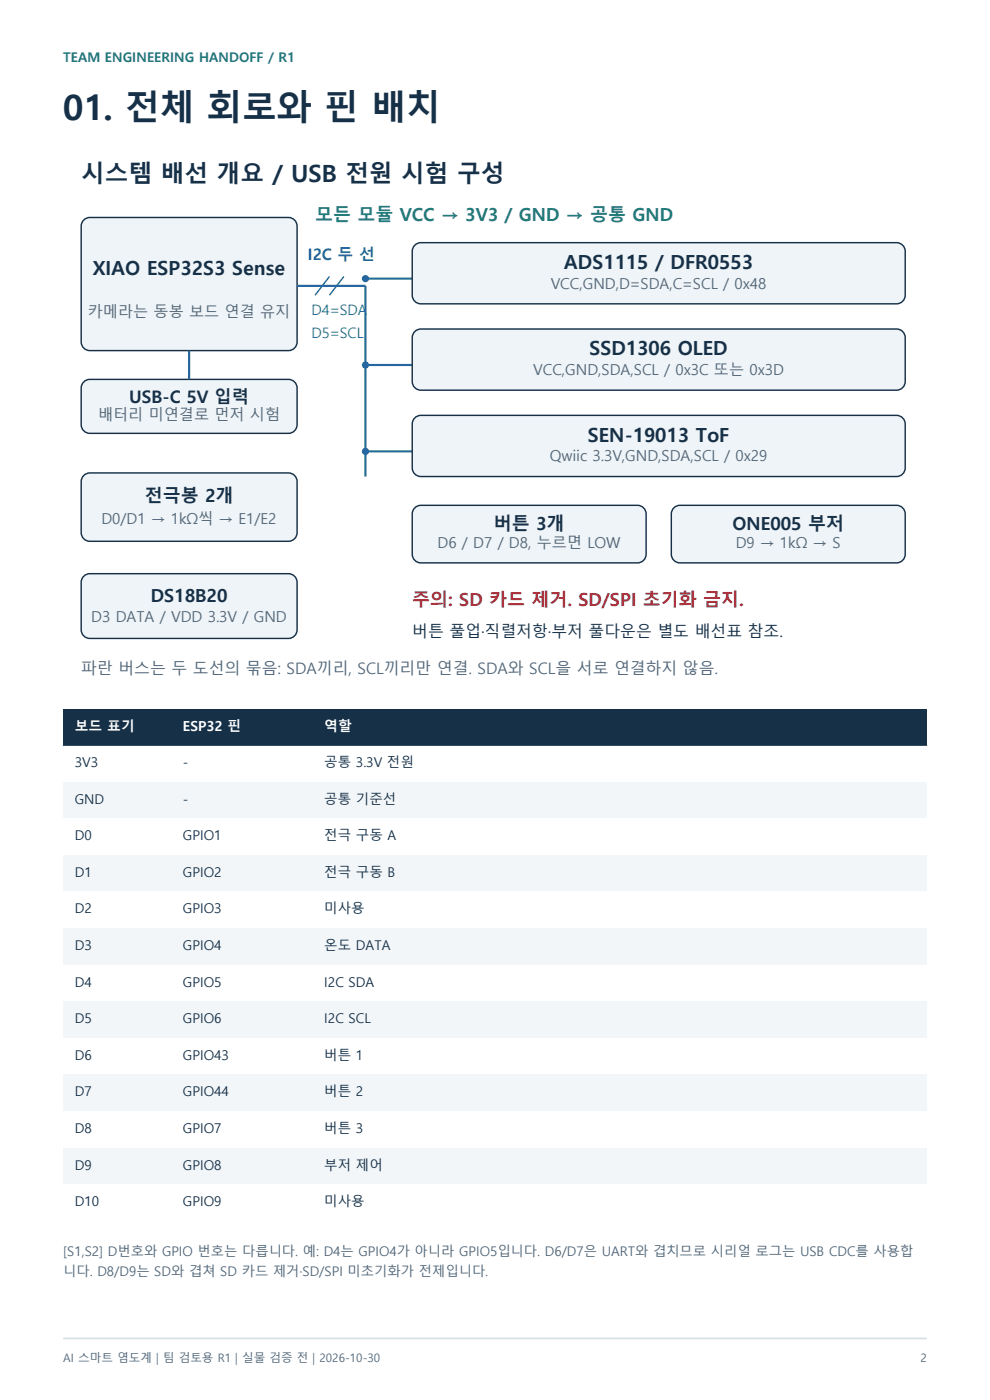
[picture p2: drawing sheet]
<svg xmlns="http://www.w3.org/2000/svg" width="210mm" height="297mm" viewBox="0 0 210 297" stroke-linecap="round" stroke-linejoin="round" font-family="sans-serif">
<defs><g id="words">
<text font-size="7.4" fill="#163047" x="13.4" y="25.4">01. 전체 회로와 핀 배치</text>
<text font-size="5" fill="#163047" x="17.2" y="38.5">시스템 배선 개요 / USB 전원 시험 구성</text>
<g font-size="4.1" fill="#163047">
<text x="19.7" y="58.3">XIAO ESP32S3 Sense</text>
<text x="119.7" y="57.1">ADS1115 / DFR0553</text>
<text x="125.1" y="75.4">SSD1306 OLED</text>
<text x="124.7" y="93.7">SEN-19013 ToF</text>
</g>
<text font-size="3.8" fill="#217d79" x="66.8" y="46.9">모든 모듈 VCC → 3V3 / GND → 공통 GND</text>
<g font-size="3.8" fill="#163047">
<text x="30.7" y="106.6">전극봉 2개</text>
<text x="104.7" y="112.5">버튼 3개</text>
<text x="155.4" y="112.5">ONE005 부저</text>
<text x="32" y="127.6">DS18B20</text>
</g>
<text font-size="3.8" fill="#a92b35" x="87.4" y="128.6">주의: SD 카드 제거. SD/SPI 초기화 금지.</text>
<text font-size="3.7" fill="#163047" x="27.4" y="85.4">USB-C 5V 입력</text>
<text font-size="3.4" fill="#2365a0" x="65.3" y="55.1">I2C 두 선</text>
<text font-size="3.4" fill="#163047" x="87.4" y="135.1">버튼 풀업·직렬저항·부저 풀다운은 별도 배선표 참조.</text>
<text font-size="3.4" fill="#526678" x="17.2" y="143.1">파란 버스는 두 도선의 묶음: SDA끼리, SCL끼리만 연결. SDA와 SCL을 서로 연결하지 않음.</text>
<g font-size="3.2" fill="#526678">
<text x="116.8" y="61.2">VCC,GND,D=SDA,C=SCL / 0x48</text>
<text x="18.6" y="67.3">카메라는 동봉 보드 연결 유지</text>
<text x="113.1" y="79.5">VCC,GND,SDA,SCL / 0x3C 또는 0x3D</text>
<text x="20.8" y="89.1">배터리 미연결로 먼저 시험</text>
<text x="116.6" y="97.8">Qwiic 3.3V,GND,SDA,SCL / 0x29</text>
<text x="21.5" y="111.2">D0/D1 → 1kΩ씩 → E1/E2</text>
<text x="92.8" y="116.4">D6 / D7 / D8, 누르면 LOW</text>
<text x="156.1" y="116.4">D9 → 1kΩ → S</text>
<text x="19.4" y="132">D3 DATA / VDD 3.3V / GND</text>
</g>
<g font-size="3.1" fill="#2365a0">
<text x="66.1" y="66.9">D4=SDA</text>
<text x="66.1" y="71.6">D5=SCL</text>
</g>
<g font-size="2.9" fill="#fff">
<text x="15.9" y="155.1">보드 표기</text>
<text x="38.8" y="155.1">ESP32 핀</text>
<text x="68.8" y="155.1">역할</text>
</g>
<g font-size="2.9" fill="#163047">
<text x="15.9" y="162.7">3V3</text>
<text x="38.8" y="162.7">-</text>
<text x="68.8" y="162.7">공통 3.3V 전원</text>
<text x="15.9" y="170.5">GND</text>
<text x="38.8" y="170.5">-</text>
<text x="68.8" y="170.5">공통 기준선</text>
<text x="15.9" y="178.3">D0</text>
<text x="38.8" y="178.3">GPIO1</text>
<text x="68.8" y="178.3">전극 구동 A</text>
<text x="15.9" y="186">D1</text>
<text x="38.8" y="186">GPIO2</text>
<text x="68.8" y="186">전극 구동 B</text>
<text x="15.9" y="193.8">D2</text>
<text x="38.8" y="193.8">GPIO3</text>
<text x="68.8" y="193.8">미사용</text>
<text x="15.9" y="201.5">D3</text>
<text x="38.8" y="201.5">GPIO4</text>
<text x="68.8" y="201.5">온도 DATA</text>
<text x="15.9" y="209.3">D4</text>
<text x="38.8" y="209.3">GPIO5</text>
<text x="68.8" y="209.3">I2C SDA</text>
<text x="15.9" y="217.1">D5</text>
<text x="38.8" y="217.1">GPIO6</text>
<text x="68.8" y="217.1">I2C SCL</text>
<text x="15.9" y="224.8">D6</text>
<text x="38.8" y="224.8">GPIO43</text>
<text x="68.8" y="224.8">버튼 1</text>
<text x="15.9" y="232.6">D7</text>
<text x="38.8" y="232.6">GPIO44</text>
<text x="68.8" y="232.6">버튼 2</text>
<text x="15.9" y="240.4">D8</text>
<text x="38.8" y="240.4">GPIO7</text>
<text x="68.8" y="240.4">버튼 3</text>
<text x="15.9" y="248.1">D9</text>
<text x="38.8" y="248.1">GPIO8</text>
<text x="68.8" y="248.1">부저 제어</text>
<text x="15.9" y="255.9">D10</text>
<text x="38.8" y="255.9">GPIO9</text>
<text x="68.8" y="255.9">미사용</text>
</g>
<text font-size="2.8" fill="#217d79" x="13.4" y="13.1">TEAM ENGINEERING HANDOFF / R1</text>
<g font-size="2.8" fill="#526678">
<text x="13.4" y="266.4">[S1,S2] D번호와 GPIO 번호는 다릅니다. 예: D4는 GPIO4가 아니라 GPIO5입니다. D6/D7은 UART와 겹치므로 시리얼 로그는 USB CDC를 사용합</text>
<text x="13.4" y="270.7">니다. D8/D9는 SD와 겹쳐 SD 카드 제거·SD/SPI 미초기화가 전제입니다.</text>
</g>
<g font-size="2.5" fill="#526678">
<text x="13.4" y="288.9">AI 스마트 염도계 | 팀 검토용 R1 | 실물 검증 전 | 2026-10-30</text>
<text x="195.2" y="288.9">2</text>
</g>
</g></defs>
<path d="M13.4 283.9h183.2" fill="none" stroke="#d3dee6" stroke-width=".35"/>
<g fill="#eef4f8" stroke="#163047" stroke-width=".31">
<path d="M17.8 46.7l.8-.5 .5-.1h42.1a1.83 1.83 0 0 1 1.8 1.9v24.5a1.83 1.83 0 0 1-1.8 1.9h-42.1a1.83 1.83 0 0 1-1.9-1.9v-24.5l.1-.5z" fill-rule="evenodd"/>
<path d="M17.8 81l.8-.4 .5-.1h42.1a1.83 1.83 0 0 1 1.8 1.8v7.8a1.83 1.83 0 0 1-1.8 1.8h-42.1a1.83 1.83 0 0 1-1.9-1.8v-7.8l.1-.5z" fill-rule="evenodd"/>
</g>
<path d="M77.5 59.1h9.9M40.1 74.4v6.1M63 60.6h14.5v40.5" fill="none" stroke="#2365a0" stroke-width=".46"/>
<path d="M69.9 58.7l-3.1 3.9M72.9 58.7l-3 3.9" fill="none" stroke="#2365a0" stroke-width=".31"/>
<circle cx="77.5" cy="59.1" r=".76" fill="#2365a0"/>
<path d="M88 52l.8-.5h.5h100.9a1.83 1.83 0 0 1 1.8 1.8v9.3a1.83 1.83 0 0 1-1.8 1.9h-100.9a1.83 1.83 0 0 1-1.9-1.9v-9.3l.1-.5z" fill-rule="evenodd" fill="#eef4f8" stroke="#163047" stroke-width=".31"/>
<path d="M77.5 77.4h9.9" fill="none" stroke="#2365a0" stroke-width=".46"/>
<circle cx="77.5" cy="77.4" r=".76" fill="#2365a0"/>
<path d="M88 70.3l.8-.4 .5-.1h100.9a1.83 1.83 0 0 1 1.8 1.8v9.3a1.83 1.83 0 0 1-1.8 1.9h-100.9a1.83 1.83 0 0 1-1.9-1.9v-9.3l.1-.5z" fill-rule="evenodd" fill="#eef4f8" stroke="#163047" stroke-width=".31"/>
<path d="M77.5 95.8h9.9" fill="none" stroke="#2365a0" stroke-width=".46"/>
<circle cx="77.5" cy="95.8" r=".76" fill="#2365a0"/>
<g fill="#eef4f8" stroke="#163047" stroke-width=".31">
<path d="M88 88.7l.8-.5 .5-.1h100.9a1.83 1.83 0 0 1 1.8 1.8v9.4a1.83 1.83 0 0 1-1.8 1.8h-100.9a1.83 1.83 0 0 1-1.9-1.8v-9.4l.1-.4z" fill-rule="evenodd"/>
<path d="M17.8 100.9l.8-.5 .5-.1h42.1a1.83 1.83 0 0 1 1.8 1.9v10.8a1.83 1.83 0 0 1-1.8 1.8h-42.1a1.83 1.83 0 0 1-1.9-1.8v-10.8l.1-.5z" fill-rule="evenodd"/>
<path d="M17.8 122.2l.8-.4 .5-.1h42.1a1.83 1.83 0 0 1 1.8 1.8v10.1a1.83 1.83 0 0 1-1.8 1.8h-42.1a1.83 1.83 0 0 1-1.9-1.8v-10.1l.1-.5z" fill-rule="evenodd"/>
<path d="M88 107.7l.8-.4 .5-.1h45.9a1.83 1.83 0 0 1 1.9 1.8v8.6a1.83 1.83 0 0 1-1.9 1.8h-45.9a1.83 1.83 0 0 1-1.9-1.8v-8.6l.1-.5z" fill-rule="evenodd"/>
<path d="M142.9 107.7l.8-.4 .5-.1h46a1.83 1.83 0 0 1 1.8 1.8v8.6a1.83 1.83 0 0 1-1.8 1.8h-46a1.83 1.83 0 0 1-1.8-1.8v-8.6l.1-.5z" fill-rule="evenodd"/>
</g>
<path d="M13.4 150.4h183.2v7.7h-183.2z" fill-rule="evenodd" fill="#163047"/>
<path d="M13.4 158.1h183.2v7.8h-183.2z" fill-rule="evenodd" fill="#fff"/>
<path d="M13.4 165.9h183.2v7.7h-183.2z" fill-rule="evenodd" fill="#f2f6f9"/>
<path d="M13.4 173.6h183.2v7.8h-183.2z" fill-rule="evenodd" fill="#fff"/>
<path d="M13.4 181.4h183.2v7.8h-183.2z" fill-rule="evenodd" fill="#f2f6f9"/>
<path d="M13.4 189.2h183.2v7.7h-183.2z" fill-rule="evenodd" fill="#fff"/>
<path d="M13.4 196.9h183.2v7.8h-183.2z" fill-rule="evenodd" fill="#f2f6f9"/>
<path d="M13.4 204.7h183.2v7.7h-183.2z" fill-rule="evenodd" fill="#fff"/>
<path d="M13.4 212.4h183.2v7.8h-183.2z" fill-rule="evenodd" fill="#f2f6f9"/>
<path d="M13.4 220.2h183.2v7.8h-183.2z" fill-rule="evenodd" fill="#fff"/>
<path d="M13.4 228h183.2v7.7h-183.2z" fill-rule="evenodd" fill="#f2f6f9"/>
<path d="M13.4 235.7h183.2v7.8h-183.2z" fill-rule="evenodd" fill="#fff"/>
<path d="M13.4 243.5h183.2v7.8h-183.2z" fill-rule="evenodd" fill="#f2f6f9"/>
<path d="M13.4 251.3h183.2v7.7h-183.2z" fill-rule="evenodd" fill="#fff"/>
<path d="M13.4 158.1h183.2" fill="none" stroke="#163047" stroke-width=".21"/>
<use href="#words"/>
</svg>
